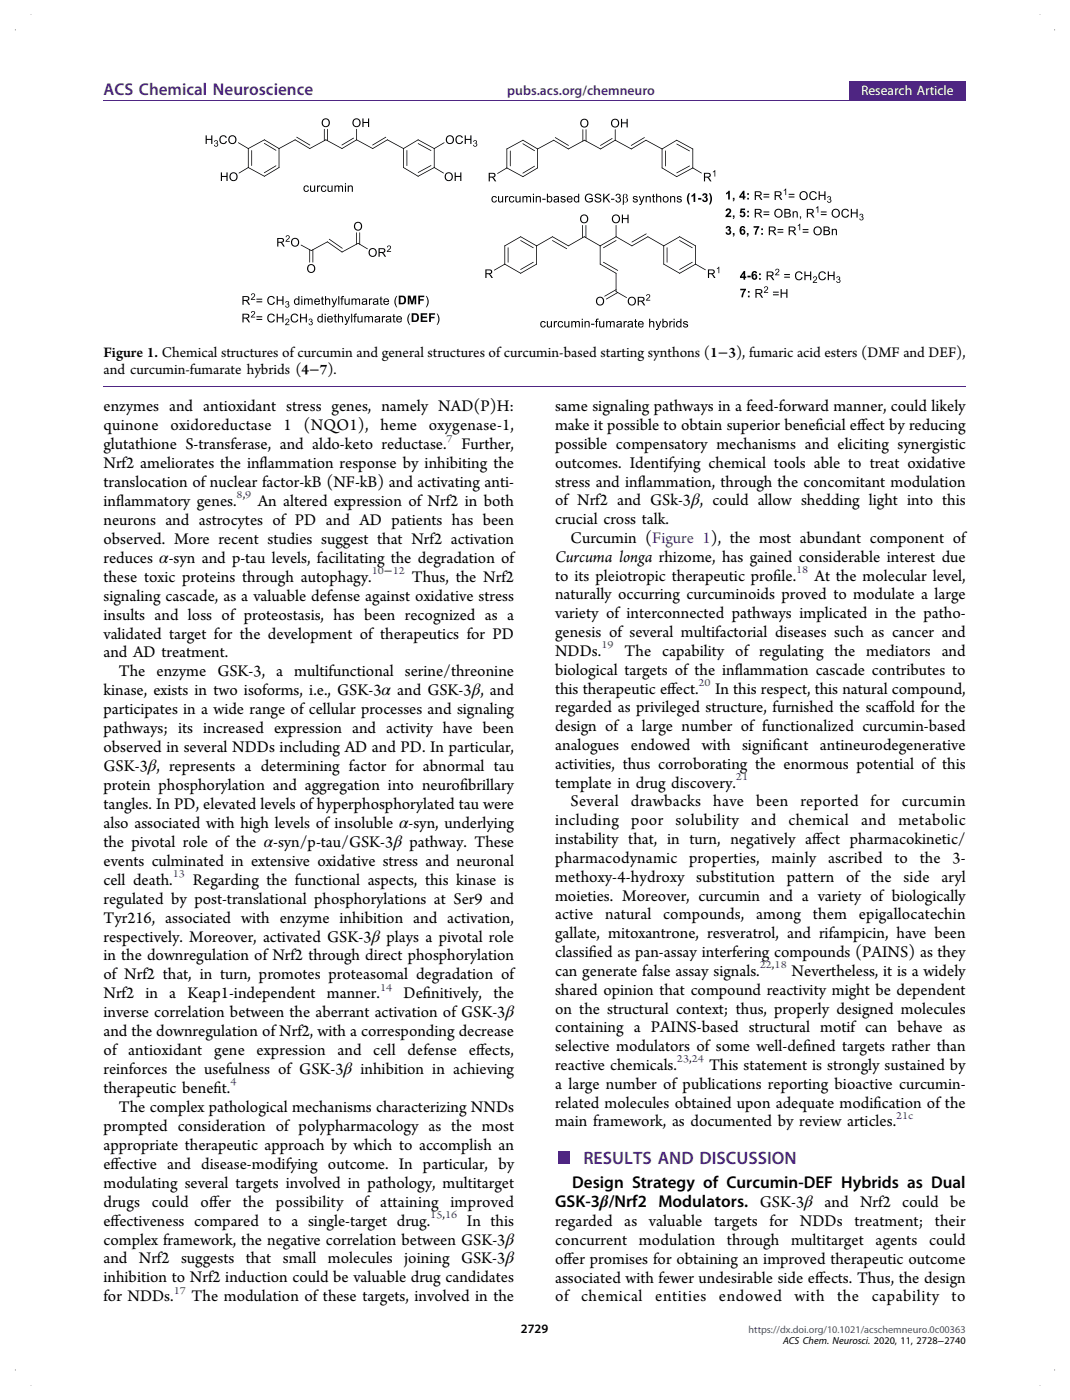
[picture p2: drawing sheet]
<svg xmlns="http://www.w3.org/2000/svg" width="221mm" height="289mm" viewBox="0 0 221 289" stroke-linecap="round" stroke-linejoin="round" font-family="sans-serif">
<defs><g id="words">
<text font-size="11.3" fill="#4e2582" x="114.5" y="241.4">■</text>
<text font-size="3.7" fill="#4e2582" x="120.3" y="240">RESULTS AND DISCUSSION</text>
<text font-size="3.5" fill="#4e2582" x="21.3" y="19.6">ACS Chemical Neuroscience</text>
<g font-size="3.5">
<text x="21.3" y="84.8">enzymes and antioxidant stress genes, namely NAD(P)H:</text>
<text x="21.3" y="88.7">quinone oxidoreductase 1 (NQO1), heme oxygenase-1,</text>
<text x="114.5" y="84.8">same signaling pathways in a feed-forward manner, could likely</text>
<text x="114.5" y="88.7">make it possible to obtain superior benefcial efect by reducing</text>
<text x="168.2" y="88.7">i</text>
<text x="176.7" y="88.7">f</text>
<text x="21.3" y="92.6">glutathione S-transferase, and aldo-keto reductase.</text>
<text x="95.1" y="92.6">Further,</text>
<text x="114.5" y="92.6">possible compensatory mechanisms and eliciting synergistic</text>
<text x="21.3" y="96.5">Nrf2 ameliorates the infammation response by inhibiting the</text>
<text x="21.3" y="100.4">translocation of nuclear factor-kB (NF-kB) and activating anti-</text>
<text x="53.5" y="96.5">l</text>
<text x="114.5" y="96.5">outcomes. Identifying chemical tools able to treat oxidative</text>
<text x="114.5" y="100.3">stress and infammation, through the concomitant modulation</text>
<text x="131.5" y="100.3">l</text>
<text x="21.3" y="104.3">infammatory genes.</text>
<text x="23.9" y="104.3">l</text>
<text x="53.2" y="104.3">An altered expression of Nrf2 in both</text>
<text x="114.5" y="104.2">of Nrf2 and GSk-3β, could allow shedding light into this</text>
<text x="21.3" y="108.2">neurons and astrocytes of PD and AD patients has been</text>
<text x="21.3" y="112.2">observed. More recent studies suggest that Nrf2 activation</text>
<text x="114.5" y="108.1">crucial cross talk.</text>
<text x="117.6" y="112">Curcumin (Figure 1), the most abundant component of</text>
<text x="21.3" y="116.1">reduces α-syn and p-tau levels, facilitating the degradation of</text>
<text x="21.3" y="120">these toxic proteins through autophagy.</text>
<text x="84.9" y="120">Thus, the Nrf2</text>
<text x="114.5" y="115.9">Curcuma longa rhizome, has gained considerable interest due</text>
<text x="114.5" y="119.7">to its pleiotropic therapeutic profle.</text>
<text x="159.4" y="119.7">i</text>
<text x="168" y="119.7">At the molecular level,</text>
<text x="21.3" y="123.9">signaling cascade, as a valuable defense against oxidative stress</text>
<text x="114.5" y="123.6">naturally occurring curcuminoids proved to modulate a large</text>
<text x="21.3" y="127.8">insults and loss of proteostasis, has been recognized as a</text>
<text x="21.3" y="131.7">validated target for the development of therapeutics for PD</text>
<text x="114.5" y="127.5">variety of interconnected pathways implicated in the patho-</text>
<text x="114.5" y="131.4">genesis of several multifactorial diseases such as cancer and</text>
<text x="21.3" y="135.6">and AD treatment.</text>
<text x="114.5" y="135.3">NDDs.</text>
<text x="128.8" y="135.3">The capability of regulating the mediators and</text>
<text x="21.3" y="143.4">kinase, exists in two isoforms, i.e., GSK-3α and GSK-3β, and</text>
<text x="24.5" y="139.5">The enzyme GSK-3, a multifunctional serine/threonine</text>
<text x="114.5" y="139.1">biological targets of the infammation cascade contributes to</text>
<text x="114.5" y="143">this therapeutic efect.</text>
<text x="137.6" y="143">f</text>
<text x="147.5" y="143">In this respect, this natural compound,</text>
<text x="151.5" y="139.1">l</text>
<text x="21.3" y="147.3">participates in a wide range of cellular processes and signaling</text>
<text x="114.5" y="146.9">regarded as privileged structure, furnished the scafold for the</text>
<text x="182.6" y="146.9">f</text>
<text x="21.3" y="151.2">pathways; its increased expression and activity have been</text>
<text x="21.3" y="155.1">observed in several NDDs including AD and PD. In particular,</text>
<text x="114.5" y="150.8">design of a large number of functionalized curcumin-based</text>
<text x="114.5" y="154.7">analogues endowed with signifcant antineurodegenerative</text>
<text x="159.3" y="154.7">i</text>
<text x="21.3" y="159">GSK-3β, represents a determining factor for abnormal tau</text>
<text x="114.5" y="158.5">activities, thus corroborating the enormous potential of this</text>
<text x="21.3" y="162.9">protein phosphorylation and aggregation into neurofbrillary</text>
<text x="21.3" y="166.8">tangles. In PD, elevated levels ofhyperphosphorylated tau were</text>
<text x="94.9" y="162.9">i</text>
<text x="114.5" y="162.4">template in drug discovery.</text>
<text x="117.6" y="166.3">Several</text>
<text x="130.1" y="166.3">drawbacks</text>
<text x="147.1" y="166.3">have</text>
<text x="155.9" y="166.3">been</text>
<text x="165" y="166.3">reported</text>
<text x="179.5" y="166.3">for</text>
<text x="186" y="166.3">curcumin</text>
<text x="21.3" y="170.7">also associated with high levels of insoluble α-syn, underlying</text>
<text x="114.5" y="170.2">including</text>
<text x="130.2" y="170.2">poor</text>
<text x="139.3" y="170.2">solubility and</text>
<text x="162.6" y="170.2">chemical</text>
<text x="177.6" y="170.2">and</text>
<text x="185.2" y="170.2">metabolic</text>
<text x="21.3" y="174.6">the pivotal role of the α-syn/p-tau/GSK-3β pathway. These</text>
<text x="21.3" y="178.5">events culminated in extensive oxidative stress and neuronal</text>
<text x="114.5" y="174.1">instability that, in turn, negatively afect pharmacokinetic/</text>
<text x="114.5" y="177.9">pharmacodynamic properties, mainly ascribed to the 3-</text>
<text x="167.5" y="174.1">f</text>
<text x="21.3" y="182.4">cell death.</text>
<text x="39.7" y="182.4">Regarding the functional aspects, this kinase is</text>
<text x="114.5" y="181.8">methoxy-4-hydroxy substitution pattern of the side aryl</text>
<text x="114.5" y="185.7">moieties. Moreover, curcumin and a variety of biologically</text>
<text x="21.3" y="186.3">regulated by post-translational phosphorylations at Ser9 and</text>
<text x="21.3" y="190.3">Tyr216, associated with enzyme inhibition and activation,</text>
<text x="114.5" y="189.6">active natural compounds, among them epigallocatechin</text>
<text x="21.3" y="194.2">respectively. Moreover, activated GSK-3β plays a pivotal role</text>
<text x="114.5" y="193.5">gallate, mitoxantrone, resveratrol, and rifampicin, have been</text>
<text x="114.5" y="197.3">classifed as pan-assay interfering compounds (PAINS) as they</text>
<text x="121.4" y="197.3">i</text>
<text x="21.3" y="198.1">in the downregulation of Nrf2 through direct phosphorylation</text>
<text x="21.3" y="202">of Nrf2 that, in turn, promotes proteasomal degradation of</text>
<text x="114.5" y="201.2">can generate false assay signals.</text>
<text x="163.2" y="201.2">Nevertheless, it is a widely</text>
<text x="21.3" y="205.9">Nrf2 in a Keap1-independent manner.</text>
<text x="21.3" y="209.8">inverse correlation between the aberrant activation of GSK-3β</text>
<text x="83.2" y="205.9">Defnitively, the</text>
<text x="87.2" y="205.9">i</text>
<text x="114.5" y="205.1">shared opinion that compound reactivity might be dependent</text>
<text x="114.5" y="209">on the structural context; thus, properly designed molecules</text>
<text x="21.3" y="213.7">and the downregulation ofNrf2, with a corresponding decrease</text>
<text x="114.5" y="212.9">containing a PAINS-based structural motif can behave as</text>
<text x="21.3" y="217.6">of antioxidant gene expression and cell defense efects,</text>
<text x="21.3" y="221.5">reinforces the usefulness of GSK-3β inhibition in achieving</text>
<text x="98.2" y="217.6">f</text>
<text x="114.5" y="216.8">selective modulators of some well-defned targets rather than</text>
<text x="114.5" y="220.6">reactive chemicals.</text>
<text x="146.2" y="220.6">This statement is strongly sustained by</text>
<text x="165.6" y="216.8">i</text>
<text x="21.3" y="225.4">therapeutic beneft.</text>
<text x="44" y="225.4">i</text>
<text x="114.5" y="224.5">a large number of publications reporting bioactive curcumin-</text>
<text x="21.3" y="233.2">prompted consideration of polypharmacology as the most</text>
<text x="24.5" y="229.3">The complex pathological mechanisms characterizing NNDs</text>
<text x="114.5" y="228.4">related molecules obtained upon adequate modifcation of the</text>
<text x="114.5" y="232.3">main framework, as documented by review articles.</text>
<text x="180.1" y="228.4">i</text>
<text x="21.3" y="237.1">appropriate therapeutic approach by which to accomplish an</text>
<text x="21.3" y="244.9">modulating several targets involved in pathology, multitarget</text>
<text x="21.3" y="241">efective and disease-modifying outcome. In particular, by</text>
<text x="22.8" y="241">f</text>
<text x="118" y="245.1">Design Strategy of Curcumin-DEF Hybrids as Dual</text>
<text x="21.3" y="248.8">drugs could ofer the possibility of attaining improved</text>
<text x="43.2" y="248.8">f</text>
<text x="114.5" y="249">GSK-3β/Nrf2 Modulators. GSK-3β and Nrf2 could be</text>
<text x="21.3" y="256.6">complex framework, the negative correlation between GSK-3β</text>
<text x="21.3" y="252.7">efectiveness compared to a single-target drug.</text>
<text x="22.8" y="252.7">f</text>
<text x="96.3" y="252.7">In this</text>
<text x="114.5" y="252.8">regarded as valuable targets for NDDs treatment; their</text>
<text x="114.5" y="256.7">concurrent modulation through multitarget agents could</text>
<text x="21.3" y="260.5">and Nrf2 suggests that small molecules joining GSK-3β</text>
<text x="114.5" y="260.6">ofer promises for obtaining an improved therapeutic outcome</text>
<text x="116.2" y="260.6">f</text>
<text x="21.3" y="264.4">inhibition to Nrf2 induction could be valuable drug candidates</text>
<text x="21.3" y="268.4">for NDDs.</text>
<text x="39.5" y="268.4">The modulation of these targets, involved in the</text>
<text x="114.5" y="264.5">associated with fewer undesirable side efects. Thus, the design</text>
<text x="114.5" y="268.4">of chemical</text>
<text x="135.1" y="268.4">entities</text>
<text x="148.3" y="268.4">endowed</text>
<text x="163.8" y="268.4">with</text>
<text x="168.1" y="264.5">f</text>
<text x="172.6" y="268.4">the</text>
<text x="179.8" y="268.4">capability</text>
<text x="196.2" y="268.4">to</text>
</g>
<g font-size="3.2">
<text x="21.3" y="77.2">and curcumin-fumarate hybrids (4−7).</text>
<text x="21.3" y="73.7">Figure 1. Chemical structures ofcurcumin and general structures ofcurcumin-based starting synthons (1−3), fumaric acid esters (DMF and DEF),</text>
</g>
<text font-size="2.8" fill="#4e2582" x="104.6" y="19.6">pubs.acs.org/chemneuro</text>
<text font-size="2.8" fill="#fff" x="177.6" y="19.6">Research Article</text>
<text font-size="2.6" x="107.4" y="274.8">2729</text>
<g font-size="2.4" fill="#1a4aa0">
<text x="92.1" y="91.1">7</text>
<text x="48.8" y="102.8">8,9</text>
<text x="76.6" y="118.4">10−12</text>
<text x="164.2" y="118.2">18</text>
<text x="124" y="133.7">19</text>
<text x="144" y="141.5">20</text>
<text x="151.8" y="160.9">21</text>
<text x="35.6" y="180.9">13</text>
<text x="156.7" y="199.7">22,18</text>
<text x="78.4" y="204.3">14</text>
<text x="139.6" y="219.1">23,24</text>
<text x="47.5" y="223.8">4</text>
<text x="184.8" y="230.7">21c</text>
<text x="88.7" y="251.2">15,16</text>
<text x="35.8" y="266.8">17</text>
</g>
<text font-size="2.1" fill="#1a4aa0" x="154.4" y="274.8">https://dx.doi.org/10.1021/acschemneuro.0c00363</text>
<text font-size="2.1" x="161.5" y="277.1">ACS Chem. Neurosci. 2020, 11, 2728−2740</text>
</g></defs>
<g fill="#000">
<path d="M51.1 30.6h.2l-.1 4zM49.2 35.6l2.1-1.1-2 1.3zM51.1 34.5l3.5 1.9zM49.1 29.4l2.2 1.3zM51.8 31l.2 .1-.1 3.1zM51.2 30.6l3.4-1.8-3.4 1.9zM54.5 35.6l2.5-1.5-2.5 1.6zM54.5 36.3l3.1-1.8-3 1.9zM54.4 29.5l2.6 1.5zM57.5 30.6l3.4-1.8-3.3 1.9zM54.5 28.8l3.1 1.9zM57.5 30.6h.1l-.1 4z"/>
<path d="M60.8 28.8l3.1 1.9zM61.1 28.3l2.9 1.6zM63.8 30.6l3.5-1.8-3.4 1.9zM66.8 26.6l.2 .1-.1 2.4zM67.1 28.8l3.5 1.9zM67.5 26.6l.1 .1-.1 2.4zM70.5 29.8l2.5-1.4-2.5 1.6zM70.5 30.6l3.1-1.8-3 1.9zM73.5 28.8l3.4 1.9zM73.5 26.6l.1 .1-.1 2.2zM76.8 29.8l2.8-1.5-2.7 1.7zM76.8 30.6l3.1-1.8-3 1.9z"/>
<path d="M79.8 28.8l3.5 1.9zM83.1 30.6h.2l-.1 4zM83.1 34.5l3.2 1.9zM83.9 31h.1l-.1 3.2zM83.2 30.6l3.1-1.8-3.1 1.9zM86.2 36.3l3.4-1.8-3.3 1.9zM86.2 35.5l2.7-1.4-2.6 1.5zM86.2 29.6l2.7 1.5zM89.5 34.5l2 1.2zM86.2 28.8l3.4 1.9zM89.5 30.6l2.1-1.2-2 1.3zM89.5 30.6h.1l-.1 4z"/>
<path d="M104.5 30.7h.1l-.1 4zM102.6 35.7l2-1.1-2 1.2zM104.4 34.6l3.5 1.9zM105.2 31.1h.1l-.1 3.2zM104.5 30.6l3.4-1.7-3.3 1.9zM107.8 35.6l2.5-1.4-2.4 1.6zM107.8 36.4l3.1-1.8-3 1.9zM107.8 29.6l2.5 1.5zM110.8 30.6l3.4-1.7-3.3 1.9zM107.8 28.9l3.1 1.9zM110.8 30.7h.1v4zM114.1 28.9l3.2 1.9z"/>
<path d="M114.4 28.3l2.9 1.7zM117.2 30.6l3.4-1.7-3.4 1.9zM120.1 26.7h.2l-.1 2.5zM120.5 28.9l3.4 1.9zM120.8 26.7h.1l-.1 2.5zM123.8 29.9l2.5-1.4-2.4 1.6zM123.8 30.6l3.1-1.7-3 1.9zM126.8 28.9l3.4 1.9zM126.8 26.7h.1v2.3zM130.1 29.9l2.8-1.6-2.7 1.8zM130.1 30.6l3.2-1.7-3.1 1.9zM133.1 28.9l3.5 1.9z"/>
<path d="M136.5 30.7h.1l-.1 4zM136.5 34.6l3.1 1.9zM137.2 31.1h.1l-.1 3.2zM136.5 30.6l3.1-1.7-3 1.9zM139.5 36.4l3.4-1.8-3.3 1.9zM139.5 35.6l2.7-1.4-2.6 1.5zM139.5 29.7l2.7 1.5zM142.8 34.6l1.9 1.1zM139.5 28.9l3.4 1.9zM142.8 30.7h.1v4zM63.8 51.4l.1 .1v2.6zM64.2 51.6l3.4-1.8-3.4 1.9z"/>
<path d="M62 50.5l2.3 1.2zM64.5 51.4l.1 .1-.1 2.6zM67.4 49.8l3.2 2.2zM67.8 49.3l2.8 1.9zM70.5 51.9l3.4-1.8-3.3 1.9zM73.5 47.9l.1 .1-.1 2.4zM73.8 50.1l2 1.3zM74.1 47.9l.2 .1-.1 2.4zM104 50.6l.2 .1-.1 3.8zM104 54.4l3.4 2zM101.9 55.6l2.3-1.2-2.2 1.4zM104.7 51l.2 .1-.1 3.1z"/>
<path d="M104.1 50.6l3.3-1.8-3.3 2zM107.3 56.3l3.4-1.9-3.3 2zM107.3 55.5l2.7-1.5-2.6 1.6zM107.3 49.6l2.7 1.5zM107.3 48.8l3.4 1.9zM110.6 50.6l.1 .1-.1 3.8zM110.6 50.6l3.4-1.8-3.3 2zM113.9 49.6l3 1.7zM113.9 48.8l3.4 1.9zM117.2 50.6l3.3-1.8-3.3 2zM120.1 46.4l.1 .1-.1 2.6zM120.4 48.8l3.4 1.9z"/>
<path d="M120.8 46.4l.1 .1-.1 2.6zM123.7 50.6l.1 .1v3.8zM123.7 54.4l3.4 2zM123.7 50.6l3.4-1.8-3.3 2zM124.4 54l3 1.8zM124.4 51l2.7-1.4-2.6 1.6zM127 56.3l.1 .1-.1 3.8zM124.7 61l2.4-1.3-2.4 1.4zM127 48.8l3.4 1.9zM127 46.4l.1 .1-.1 2.4zM130.3 50.6l3.4-1.8-3.3 2zM130.3 49.8l3-1.6-2.9 1.8z"/>
<path d="M133.5 48.8l3.4 1.9zM136.8 50.6l.1 .1v3.8zM136.8 54.4l3.4 2zM137.5 51l.1 .1v3.1zM136.8 50.6l3.4-1.8-3.3 2zM140.1 56.3l3.4-1.9-3.3 2zM140.1 55.5l2.7-1.5-2.6 1.6zM140.1 49.6l2.7 1.5zM143.4 54.4l2.1 1.3zM140.1 48.8l3.4 1.9zM143.4 50.6l.1 .1-.1 3.8zM127 60.1l2.3 1.3z"/>
<path d="M125 61.6l2.4-1.3-2.3 1.4z"/>
</g>
<path d="M21.3 79.8h177.8" fill="none" stroke="#4e2582" stroke-width=".21"/>
<g fill="#000">
<path d="M42.4 27.9h.2v.7h1v-.7h.2v1.8h-.2v-.8h-1v.8h-.2z" fill-rule="evenodd"/>
<path d="M44.3 29a.36 .36 0 0 1 .5 0 .36 .36 0 0 1-.1 .5 .42 .42 0 0 1 .1 .7 .42 .42 0 0 1-.7-.3h.2a.27 .27 0 0 0 .3 .2 .27 .27 0 0 0 .2-.3 .27 .27 0 0 0-.4-.2l.1-.1a.23 .23 0 0 0 .3-.2 .23 .23 0 0 0-.3-.3 .23 .23 0 0 0-.2 .3l-.2-.1z" fill-rule="evenodd"/>
<path d="M45.5 35.6h.3v.7h.9v-.7h.2v1.7h-.2v-.8h-.9v.8h-.3zM47.3 36.5a.9 .9 0 0 1 1.8 0 .9 .9 0 0 1-1.8 0zM47.7 35.9a.67 .67 0 0 0 0 1 .67 .67 0 0 0 1-.1 .67 .67 0 0 0-.1-.9 .67 .67 0 0 0-.9 0z" fill-rule="evenodd"/>
<path d="M45.5 28.1a.77 .77 0 0 1 1.3 .3l-.3 .1a.59 .59 0 0 0-.8-.3 .59 .59 0 0 0-.2 .8 .54 .54 0 0 0 .5 .5 .54 .54 0 0 0 .6-.4h.2a.85 .85 0 0 1-1.2 .5 .85 .85 0 0 1-.3-1.3zM47.1 28.8a.88 .88 0 0 1 1.7 0 .88 .88 0 0 1-1.7 0zM47.5 28.3a.67 .67 0 0 0-.1 1 .67 .67 0 0 0 1-.1 .67 .67 0 0 0 0-.9 .67 .67 0 0 0-.9 0z" fill-rule="evenodd"/>
<path d="M62.7 38.4l.7-.1 .3 .3-.2 .1-.1-.2a.44 .44 0 0 0-.6 .4 .44 .44 0 0 0 .6 .4l.1-.2h.2a.62 .62 0 0 1-.9 .4 .62 .62 0 0 1-.2-1zM63.9 38.3h.3v.7a.33 .33 0 0 0 .3 .4 .33 .33 0 0 0 .3-.4v-.7h.2v1.3h-.2v-.2a.46 .46 0 0 1-.6 .2 .46 .46 0 0 1-.3-.5zM65.4 38.3h.2v.2l.4-.3 .1 .1-.1 .2a.29 .29 0 0 0-.3 0 .29 .29 0 0 0-.1 .4v.7h-.2zM66.3 38.4l.7-.1 .3 .3-.2 .1-.1-.2a.44 .44 0 0 0-.6 .4 .44 .44 0 0 0 .6 .4l.1-.2h.2a.62 .62 0 0 1-.9 .4 .62 .62 0 0 1-.2-1zM67.5 38.3h.2v.7a.33 .33 0 0 0 .4 .4 .33 .33 0 0 0 .3-.4v-.7h.2v1.3h-.2v-.2a.46 .46 0 0 1-.6 .2 .46 .46 0 0 1-.3-.5zM69 38.3h.2v.1a.44 .44 0 0 1 .7 .1l.3-.2h.4l.1 1.3h-.2v-.9a.27 .27 0 0 0-.2-.3 .27 .27 0 0 0-.3 .2v1h-.3v-.9a.3 .3 0 0 0-.3-.3 .3 .3 0 0 0-.2 .5v.7h-.2zM71.1 37.8h.3v.2h-.3zM71.1 38.3h.3v1.3h-.3zM71.7 38.3h.2v.1a.47 .47 0 0 1 .6-.2 .47 .47 0 0 1 .3 .6v.8h-.3v-.8a.3 .3 0 0 0-.2-.4 .3 .3 0 0 0-.3 .2l-.1 1h-.2z" fill-rule="evenodd"/>
<path d="M66.3 25.3a.9 .9 0 0 1 1.8 0 .9 .9 0 0 1-1.8 0zM66.7 24.8a.67 .67 0 0 0 0 1 .67 .67 0 0 0 1-.1 .67 .67 0 0 0-.1-.9 .67 .67 0 0 0-.9 0z" fill-rule="evenodd"/>
<path d="M72.7 25.3a.88 .88 0 0 1 1.7 0 .88 .88 0 0 1-1.7 0zM73.1 24.8a.67 .67 0 0 0-.1 1 .67 .67 0 0 0 1-.1 .67 .67 0 0 0 0-.9 .67 .67 0 0 0-.9 0zM74.7 24.4h.3v.8h.9v-.8h.2v1.8h-.2v-.8h-.9v.8h-.3z" fill-rule="evenodd"/>
<path d="M91.7 36.5a.9 .9 0 0 1 1.8 0 .9 .9 0 0 1-1.8 0zM92.1 35.9a.67 .67 0 0 0-.1 1 .67 .67 0 0 0 1.1-.1 .67 .67 0 0 0-.1-.9 .67 .67 0 0 0-.9 0zM93.7 35.6h.3v.7h.9v-.7h.2v1.7h-.2v-.8h-.9v.8h-.3z" fill-rule="evenodd"/>
<path d="M91.9 28.8a.9 .9 0 0 1 1.8 0 .9 .9 0 0 1-1.8 0zM92.3 28.3a.67 .67 0 0 0 0 1 .67 .67 0 0 0 1-.1 .67 .67 0 0 0-.1-.9 .67 .67 0 0 0-.9 0zM94.2 28.1a.77 .77 0 0 1 1.2 .3l-.2 .1a.59 .59 0 0 0-.8-.3 .59 .59 0 0 0-.2 .8 .54 .54 0 0 0 .5 .5 .54 .54 0 0 0 .5-.4h.3a.85 .85 0 0 1-1.2 .5 .85 .85 0 0 1-.3-1.3zM95.8 27.9h.3v.7h.9v-.7h.2v1.8h-.2v-.8h-.9v.8h-.3z" fill-rule="evenodd"/>
<path d="M97.7 29a.36 .36 0 0 1 .5 0 .36 .36 0 0 1 0 .5 .42 .42 0 0 1 0 .7 .42 .42 0 0 1-.6-.3h.1a.27 .27 0 0 0 .3 .2 .27 .27 0 0 0 .2-.3 .27 .27 0 0 0-.3-.2v-.1a.23 .23 0 0 0 .3-.2 .23 .23 0 0 0-.2-.3 .23 .23 0 0 0-.3 .3l-.1-.1z" fill-rule="evenodd"/>
<path d="M100.8 35.6h.8a.49 .49 0 0 1 .6 .4 .49 .49 0 0 1-.5 .6l.6 .8h-.3l-.4-.7-.3-.1h-.3v.8h-.2zM101 35.8v.6h.5a.31 .31 0 0 0 .4-.2 .31 .31 0 0 0-.3-.4z" fill-rule="evenodd"/>
<path d="M119.6 25.4a.9 .9 0 0 1 1.8 0 .9 .9 0 0 1-1.8 0zM120.1 24.9a.67 .67 0 0 0-.1 1 .67 .67 0 0 0 1-.1 .67 .67 0 0 0 0-.9 .67 .67 0 0 0-.9 0z" fill-rule="evenodd"/>
<path d="M126 25.4a.9 .9 0 0 1 1.8 0 .9 .9 0 0 1-1.8 0zM126.4 24.9a.67 .67 0 0 0-.1 1 .67 .67 0 0 0 1.1-.1 .67 .67 0 0 0-.1-.9 .67 .67 0 0 0-.9 0zM128 24.5h.3v.7h.9v-.7h.2v1.8h-.2v-.9h-.9v.9h-.3z" fill-rule="evenodd"/>
<path d="M145.2 35.6h.7a.49 .49 0 0 1 .7 .4 .49 .49 0 0 1-.5 .6l.6 .8h-.3l-.4-.7-.3-.1h-.3v.8h-.2zM145.4 35.8v.6h.5a.31 .31 0 0 0 .4-.2 .31 .31 0 0 0-.4-.4z" fill-rule="evenodd"/>
<path d="M147 35.4l.5-.3v1.3h-.2v-1l-.3 .2z" fill-rule="evenodd"/>
<path d="M57.2 49.1h.8a.49 .49 0 0 1 .6 .4 .49 .49 0 0 1-.5 .5l.6 .8h-.3l-.4-.6-.3-.1h-.3v.7h-.2zM57.4 49.3v.6h.5a.31 .31 0 0 0 .4-.3 .31 .31 0 0 0-.3-.3z" fill-rule="evenodd"/>
<path d="M59 48.6a.46 .46 0 0 1 .7 .2 .46 .46 0 0 1-.3 .6l-.3 .3h.6v.1h-.8l.1-.2a.69 .69 0 0 0 .5-.9h-.3l-.1 .2h-.2z" fill-rule="evenodd"/>
<path d="M60 50a.9 .9 0 0 1 1.8 0 .9 .9 0 0 1-1.8 0zM60.4 49.4a.67 .67 0 0 0 0 1 .67 .67 0 0 0 1-.1 .67 .67 0 0 0-.1-.8 .67 .67 0 0 0-.9-.1z" fill-rule="evenodd"/>
<path d="M63.3 55.4a.9 .9 0 0 1 1.8 0 .9 .9 0 0 1-1.8 0zM63.7 54.8a.67 .67 0 0 0 0 1.1 .67 .67 0 0 0 1-.1 .67 .67 0 0 0-.1-.9 .67 .67 0 0 0-.9-.1z" fill-rule="evenodd"/>
<path d="M73 46.7a.88 .88 0 0 1 1.7 0 .88 .88 0 0 1-1.7 0zM73.4 46.1a.67 .67 0 0 0-.1 1 .67 .67 0 0 0 1.1-.1 .67 .67 0 0 0-.1-.8 .67 .67 0 0 0-.9-.1z" fill-rule="evenodd"/>
<path d="M76 52.1a.9 .9 0 0 1 1.8 0 .9 .9 0 0 1-1.8 0zM76.4 51.5a.67 .67 0 0 0 0 1 .67 .67 0 0 0 1 0 .67 .67 0 0 0-.1-.9 .67 .67 0 0 0-.9-.1zM78.1 51.2h.7a.49 .49 0 0 1 .7 .4 .49 .49 0 0 1-.5 .5l.6 .8h-.3l-.4-.6-.3-.1h-.3v.7h-.2zM78.3 51.4v.6h.5a.31 .31 0 0 0 .4-.3 .31 .31 0 0 0-.3-.3z" fill-rule="evenodd"/>
<path d="M79.9 50.7a.46 .46 0 0 1 .7 .2 .46 .46 0 0 1-.4 .6l-.2 .3h.6v.2h-.8l.1-.3a.69 .69 0 0 0 .5-.9h-.3l-.1 .2h-.2z" fill-rule="evenodd"/>
<path d="M100.1 55.6h.8a.49 .49 0 0 1 .6 .4 .49 .49 0 0 1-.5 .5l.6 .8h-.2l-.5-.7-.3-.1h-.3v.8h-.2zM100.3 55.8v.5h.5a.31 .31 0 0 0 .5-.2 .31 .31 0 0 0-.4-.3z" fill-rule="evenodd"/>
<path d="M101.5 40.6l.6-.2 .4 .4-.3 .1-.1-.2a.44 .44 0 0 0-.5 .4 .44 .44 0 0 0 .5 .4l.2-.2h.2a.62 .62 0 0 1-.9 .4 .62 .62 0 0 1-.2-1zM102.7 40.4h.2v.8a.33 .33 0 0 0 .3 .4 .33 .33 0 0 0 .3-.5v-.7h.3v1.3h-.2v-.1a.46 .46 0 0 1-.6 .2 .46 .46 0 0 1-.3-.6zM104.1 40.4h.2v.2l.4-.2 .1 .1v.2a.29 .29 0 0 0-.4 0 .29 .29 0 0 0 0 .4v.6h-.3zM105.1 40.6l.6-.2 .3 .4-.2 .1-.1-.2a.44 .44 0 0 0-.5 .4 .44 .44 0 0 0 .5 .4l.2-.2h.2a.62 .62 0 0 1-.9 .4 .62 .62 0 0 1-.2-1zM106.3 40.4h.2v.8a.33 .33 0 0 0 .3 .4 .33 .33 0 0 0 .3-.5v-.7h.3v1.3h-.2v-.1a.46 .46 0 0 1-.6 .2 .46 .46 0 0 1-.3-.6zM107.7 40.4h.2v.2a.44 .44 0 0 1 .8 0l.2-.2 .5 .1 .1 1.2h-.2v-.8a.27 .27 0 0 0-.2-.3 .27 .27 0 0 0-.3 .2l-.1 .9h-.2v-.8a.3 .3 0 0 0-.4-.3 .3 .3 0 0 0-.1 .5v.6h-.3zM109.9 39.9h.2v.3h-.2zM109.9 40.4h.2v1.3h-.2zM110.5 40.4h.2v.2a.47 .47 0 0 1 .5-.2 .47 .47 0 0 1 .3 .5v.8h-.2v-.7a.3 .3 0 0 0-.2-.4 .3 .3 0 0 0-.4 .2v.9h-.2zM111.8 41h.7v.2h-.7zM112.8 39.9h.2v.7a.6 .6 0 0 1 .9 .5 .6 .6 0 0 1-.9 .5v.1h-.2zM113.1 40.7a.45 .45 0 0 0-.1 .6 .45 .45 0 0 0 .6 .2l.1-.4-.1-.4-.3-.1zM114.3 40.6a.59 .59 0 0 1 .7-.1 .59 .59 0 0 1 .3 .7v.5h-.2v-.1a.46 .46 0 0 1-.7 .2 .46 .46 0 0 1-.1-.7l.7-.2a.33 .33 0 0 0-.2-.3 .33 .33 0 0 0-.4 .2h-.2zM114.4 41.2a.31 .31 0 0 0 .3 .5 .31 .31 0 0 0 .3-.4v-.2zM115.7 40.6l.2-.2a.51 .51 0 0 1 .7 .4h-.2a.26 .26 0 0 0-.3-.2 .26 .26 0 0 0-.2 .3 .49 .49 0 0 1 .6 .2 .49 .49 0 0 1 0 .6h-.6l-.3-.3 .2-.1a.29 .29 0 0 0 .3 .3 .29 .29 0 0 0 .3-.3 .55 .55 0 0 1-.8-.7zM117 40.6a.61 .61 0 0 1 .8-.1 .61 .61 0 0 1 .3 .6h-1a.38 .38 0 0 0 .3 .5 .38 .38 0 0 0 .4-.3l.3 .1a.66 .66 0 0 1-1 .2 .66 .66 0 0 1-.1-1zM117.2 40.7l-.1 .3h.7l-.2-.4zM118.5 40.6l.4-.2 .3 .2v-.7h.2v1.8h-.2v-.1a.62 .62 0 0 1-.8-.1 .62 .62 0 0 1 .1-.9zM118.6 40.7a.45 .45 0 0 0-.1 .6 .45 .45 0 0 0 .6 .2v-.8l-.2-.1z" fill-rule="evenodd"/>
<path d="M119.6 45.2a.9 .9 0 0 1 1.8 0 .9 .9 0 0 1-1.8 0zM120 44.6a.67 .67 0 0 0 0 1 .67 .67 0 0 0 1-.1 .67 .67 0 0 0-.1-.9 .67 .67 0 0 0-.9 0z" fill-rule="evenodd"/>
<path d="M120.9 40.1a.83 .83 0 0 1 1.3 .4h-.2a.66 .66 0 0 0-1-.2 .66 .66 0 0 0-.1 .9 .74 .74 0 0 0 1.1 .2v-.4h-.5v-.2h.8v.7a.97 .97 0 0 1-1.5 0 .97 .97 0 0 1 .1-1.4zM122.8 40.1a.72 .72 0 0 1 1.2 .4h-.3a.4 .4 0 0 0-.4-.4 .4 .4 0 0 0-.3 .5 .92 .92 0 0 1 1 .8 .76 .76 0 0 1-.8 .4 .76 .76 0 0 1-.6-.6l.2-.1a.46 .46 0 0 0 .5 .5 .46 .46 0 0 0 .4-.5l-.1-.1a.77 .77 0 0 1-.9-.7zM124.4 39.9h.2v.9l.9-.9h.3l-.7 .8 .8 1h-.3l-.7-.9-.3 .3v.6h-.2zM126 41h.7v.2h-.7zM127.1 40.1a.48 .48 0 0 1 .7-.1 .48 .48 0 0 1-.1 .8 .56 .56 0 0 1 0 .9 .56 .56 0 0 1-.8-.4l.2-.1a.36 .36 0 0 0 .4 .4 .36 .36 0 0 0 .3-.5 .36 .36 0 0 0-.5-.2l.1-.2a.31 .31 0 0 0 .4-.2 .31 .31 0 0 0-.4-.4 .31 .31 0 0 0-.3 .3h-.2z" fill-rule="evenodd"/>
<path d="M126.2 45.2a.88 .88 0 0 1 1.7 0 .88 .88 0 0 1-1.7 0zM126.6 44.6a.67 .67 0 0 0-.1 1 .67 .67 0 0 0 1-.1 .67 .67 0 0 0 0-.9 .67 .67 0 0 0-.9 0zM128.2 44.3h.3v.7h.9v-.7h.2v1.7h-.2v-.8h-.9v.8h-.3z" fill-rule="evenodd"/>
<path d="M128.5 40.1a.44 .44 0 0 1 .7-.1 .44 .44 0 0 1 0 .7 .53 .53 0 0 1 .2 .8 .53 .53 0 0 1-.8 .1v.7h-.2zM128.7 40.2l-.1 1.3a.41 .41 0 0 0 .7-.2 .41 .41 0 0 0-.4-.5v-.1a.29 .29 0 0 0 .3-.4 .29 .29 0 0 0-.5-.1z" fill-rule="evenodd"/>
<path d="M130.6 40.6l.2-.2a.51 .51 0 0 1 .7 .4h-.2a.26 .26 0 0 0-.3-.2 .26 .26 0 0 0-.2 .3 .49 .49 0 0 1 .6 .2 .49 .49 0 0 1 0 .6h-.6l-.3-.3 .2-.1a.29 .29 0 0 0 .3 .3 .29 .29 0 0 0 .2-.3 .55 .55 0 0 1-.7-.7zM131.7 40.4h.3l.3 1.1 .4-1.1h.2l-.5 1.4a.45 .45 0 0 1-.6 .4v-.2h.3l.1-.3zM133.1 40.4h.2v.2a.47 .47 0 0 1 .6-.2 .47 .47 0 0 1 .3 .5v.8h-.2v-.7a.3 .3 0 0 0-.3-.4 .3 .3 0 0 0-.3 .2v.9h-.3zM134.6 40.1l.2-.1v.4h.3v.2h-.3v.8l.3 .3a.32 .32 0 0 1-.4 0 .32 .32 0 0 1-.1-.3v-.8h-.1zM135.3 39.9h.2v.7a.47 .47 0 0 1 .6-.2 .47 .47 0 0 1 .3 .5v.8h-.3v-.8a.32 .32 0 0 0-.3-.3 .32 .32 0 0 0-.3 .4v.7h-.2zM136.7 41.1a.66 .66 0 0 1 1.3 0 .66 .66 0 0 1-1.3 0zM137 40.7a.45 .45 0 0 0-.1 .7 .45 .45 0 0 0 .7-.1l-.1-.6-.2-.1zM138.2 40.4h.2v.2a.47 .47 0 0 1 .5-.2 .47 .47 0 0 1 .3 .5v.8h-.2v-.7a.3 .3 0 0 0-.2-.4 .3 .3 0 0 0-.4 .2v.9h-.2zM139.6 40.6l.3-.2a.51 .51 0 0 1 .7 .4h-.3a.26 .26 0 0 0-.2-.2 .26 .26 0 0 0-.3 .3h.1a.49 .49 0 0 1 .6 .2 .49 .49 0 0 1 0 .6h-.6l-.4-.3 .2-.1a.29 .29 0 0 0 .4 .3 .29 .29 0 0 0 .2-.3 .55 .55 0 0 1-.7-.7z" fill-rule="evenodd"/>
<path d="M142 39.8h.3l-.3 1.2 .3 1.2h-.3a1.98 1.98 0 0 1 0-2.4zM142.6 40.3l.5-.5h.3v1.8h-.4v-1.2l-.4 .2zM144 40.8h.6v.4h-.6zM145 40a.49 .49 0 0 1 .7 0 .49 .49 0 0 1-.1 .7 .57 .57 0 0 1 0 1 .57 .57 0 0 1-.8-.5l.3-.1a.27 .27 0 0 0 .4 .2 .27 .27 0 0 0 .1-.4 .27 .27 0 0 0-.4-.1l.1-.2a.22 .22 0 0 0 .3-.2 .22 .22 0 0 0-.2-.3 .22 .22 0 0 0-.3 .3l-.3-.1zM146.2 39.8h.2a1.98 1.98 0 0 1 0 2.4h-.2l.3-1.2z" fill-rule="evenodd"/>
<path d="M146 55.6h.8a.49 .49 0 0 1 .6 .4 .49 .49 0 0 1-.5 .5l.6 .8h-.3l-.4-.7-.3-.1h-.3v.8h-.2zM146.2 55.8v.5h.5a.31 .31 0 0 0 .5-.2 .31 .31 0 0 0-.4-.3z" fill-rule="evenodd"/>
<path d="M147.8 55.3l.5-.3v1.3h-.1v-1l-.4 .2z" fill-rule="evenodd"/>
<path d="M149.8 46.7a.48 .48 0 0 1 .7 0 .48 .48 0 0 1 0 .7 .57 .57 0 0 1-.1 1 .57 .57 0 0 1-.8-.5h.3a.27 .27 0 0 0 .4 .2 .27 .27 0 0 0 .1-.4 .27 .27 0 0 0-.4-.1l.1-.3a.22 .22 0 0 0 .3-.1 .22 .22 0 0 0-.2-.3 .22 .22 0 0 0-.3 .2h-.3zM151.1 48.1h.4l-.1 .4-.2 .3-.1-.1 .2-.3h-.2z" fill-rule="evenodd"/>
<path d="M149.7 39.8l.5-.5h.3v1.8h-.4v-1.3l-.4 .3zM151.1 40.8h.4l-.1 .5-.2 .2-.1-.1 .2-.3h-.2z" fill-rule="evenodd"/>
<path d="M149.8 43.1a.62 .62 0 0 1 .9 .2 .62 .62 0 0 1-.3 .9l-.3 .3h.7v.3h-1.2l.1-.4 .6-.6a.27 .27 0 0 0 .2-.3 .27 .27 0 0 0-.3-.2 .27 .27 0 0 0-.2 .2h-.4zM151.1 44.4h.4l-.1 .5-.2 .3-.1-.2 .2-.2h-.2z" fill-rule="evenodd"/>
<path d="M152.7 43h.9v.3h-.6l-.1 .3a.61 .61 0 0 1 .8 .5 .61 .61 0 0 1-.5 .7 .61 .61 0 0 1-.7-.5h.4v.2a.32 .32 0 0 0 .5-.4 .31 .31 0 0 0-.6-.1l-.3-.1zM154.1 43.5h.3v.3h-.3zM154.1 44.4h.3v.4h-.3z" fill-rule="evenodd"/>
<path d="M152.6 59.5h1.2l-.4 1.1-.2 .7h-.3v-.2l.5-1.2h-.8zM154.2 60h.4v.4h-.4zM154.2 61h.4v.3h-.4z" fill-rule="evenodd"/>
<path d="M153.2 39.3h.3v1.2h.2v.3h-.2v.3h-.3v-.3h-.8v-.3zM153.2 39.9l-.4 .6h.4zM154.1 39.8h.3v.4h-.3zM154.1 40.8h.3v.3h-.3z" fill-rule="evenodd"/>
<path d="M153.4 55.9h.3v1.1h.2v.3h-.2v.4h-.4v-.4h-.7v-.3zM153.3 56.4l-.4 .6h.4zM154.1 56.9h.7v.3h-.7zM155.1 56.1l.3-.2h.4l.3 .4-.3 .1-.3-.2-.2 .5a.57 .57 0 0 1 .8 .2 .57 .57 0 0 1-.3 .8 .57 .57 0 0 1-.8-.4v-.8zM155.4 56.8a.31 .31 0 0 0-.1 .5 .31 .31 0 0 0 .4 0 .31 .31 0 0 0 .1-.4 .31 .31 0 0 0-.4-.1zM156.5 56.4h.4v.3h-.4zM156.5 57.3h.4v.4h-.4z" fill-rule="evenodd"/>
<path d="M152.7 46.8l.3-.2h.3l.4 .5h-.4l-.3-.2-.1 .5a.57 .57 0 0 1 .7 .3 .57 .57 0 0 1-.3 .7 .57 .57 0 0 1-.7-.3l-.1-.9zM153 47.6a.31 .31 0 0 0-.1 .4 .31 .31 0 0 0 .4 .1v-.5zM154 48.1h.4l-.1 .4-.3 .3v-.1l.2-.3h-.2z" fill-rule="evenodd"/>
<path d="M155.4 46.6h1.2l-.5 1.1-.1 .7h-.4l.1-.2 .5-1.2h-.8zM157 47.1h.3v.4h-.3zM157 48.1h.3v.3h-.3z" fill-rule="evenodd"/>
<path d="M155.6 39.4h.8a.5 .5 0 0 1 .7 .5 .5 .5 0 0 1-.5 .5l.6 .8h-.3l-.5-.7-.3-.1h-.2v.8h-.3zM155.9 39.6v.6h.5a.31 .31 0 0 0 .4-.2 .31 .31 0 0 0-.4-.4zM157.4 40h1.2v.2h-1.2zM157.4 40.5h1.2v.2h-1.2z" fill-rule="evenodd"/>
<path d="M155.6 43.1h.8a.5 .5 0 0 1 .7 .4 .5 .5 0 0 1-.5 .6l.6 .8h-.3l-.5-.7-.3-.1h-.2v.8h-.3zM155.9 43.3v.6h.5a.31 .31 0 0 0 .4-.3 .31 .31 0 0 0-.4-.3zM157.4 43.6h1.2v.2h-1.2zM157.4 44.2h1.2v.2h-1.2z" fill-rule="evenodd"/>
<path d="M158.1 56h.8a.5 .5 0 0 1 .6 .4 .5 .5 0 0 1-.5 .6l.7 .8h-.3l-.5-.7-.3-.1h-.3v.8h-.2zM158.3 56.2v.6h.5a.31 .31 0 0 0 .5-.3 .31 .31 0 0 0-.4-.3z" fill-rule="evenodd"/>
<path d="M158.5 46.7h.8a.5 .5 0 0 1 .7 .4 .5 .5 0 0 1-.5 .6l.6 .8h-.3l-.5-.7-.3-.1h-.2v.8h-.3zM158.8 46.9v.6h.5a.31 .31 0 0 0 .4-.3 .31 .31 0 0 0-.4-.3zM160.3 47.2h1.2v.2h-1.2zM160.3 47.8h1.2v.2h-1.2z" fill-rule="evenodd"/>
<path d="M159.7 44a.9 .9 0 0 1 1.8 0 .9 .9 0 0 1-1.8 0zM160.1 43.4a.69 .69 0 0 0-.1 1.1 .69 .69 0 0 0 1.1-.1 .68 .68 0 0 0-.1-.9 .68 .68 0 0 0-.9-.1zM161.7 43.1h.7a.46 .46 0 0 1 .6 .2 .46 .46 0 0 1-.2 .6 .51 .51 0 0 1 .3 .7 .51 .51 0 0 1-.7 .3h-.7zM162 43.3v.5h.4a.3 .3 0 0 0 .4-.3 .3 .3 0 0 0-.5-.2zM162 44v.7l.7-.1a.33 .33 0 0 0 .1-.4 .33 .33 0 0 0-.4-.2zM163.4 43.6h.2v.2a.47 .47 0 0 1 .6-.2 .47 .47 0 0 1 .3 .5v.8h-.2v-.8a.3 .3 0 0 0-.2-.4 .3 .3 0 0 0-.4 .2v1h-.3zM164.9 44.6h.3v.4l-.2 .2 .1-.3h-.2z" fill-rule="evenodd"/>
<path d="M159.7 39.4h.8a.5 .5 0 0 1 .7 .5 .5 .5 0 0 1-.5 .5l.6 .8h-.3l-.5-.7-.3-.1h-.2v.8h-.3zM160 39.6v.6h.5a.31 .31 0 0 0 .4-.2 .31 .31 0 0 0-.4-.4z" fill-rule="evenodd"/>
<path d="M160 55.5a.46 .46 0 0 1 .7 .2 .46 .46 0 0 1-.4 .6l-.3 .3h.7v.2h-.9l.1-.3a.7 .7 0 0 0 .6-.9h-.3l-.2 .2h-.2z" fill-rule="evenodd"/>
<path d="M161.6 39.2l.5-.3v1.3h-.2v-1l-.3 .2z" fill-rule="evenodd"/>
<path d="M162.6 46.7h.8a.5 .5 0 0 1 .7 .4 .5 .5 0 0 1-.5 .6l.6 .8h-.3l-.5-.7-.3-.1h-.2v.8h-.3zM162.9 46.9v.6h.5a.31 .31 0 0 0 .4-.3 .31 .31 0 0 0-.4-.3z" fill-rule="evenodd"/>
<path d="M161.7 56.5h1.2v.2h-1.2zM161.7 57.1h1.2v.2h-1.2z" fill-rule="evenodd"/>
<path d="M162.6 40h1.2v.2h-1.2zM162.6 40.5h1.2v.2h-1.2z" fill-rule="evenodd"/>
<path d="M164.8 40.4a.9 .9 0 0 1 1.8 0 .9 .9 0 0 1-1.8 0zM165.3 39.8a.68 .68 0 0 0-.1 1 .68 .68 0 0 0 1-.1 .68 .68 0 0 0 0-.9 .68 .68 0 0 0-.9 0zM167.2 39.6a.78 .78 0 0 1 1.2 .3l-.2 .1a.6 .6 0 0 0-.8-.3 .6 .6 0 0 0-.3 .8 .55 .55 0 0 0 .5 .6 .55 .55 0 0 0 .6-.5l.3 .1a.86 .86 0 0 1-1.3 .4 .86 .86 0 0 1-.2-1.3zM168.8 39.4h.2v.8h1v-.8h.2v1.8h-.2v-.8h-1v.8h-.2z" fill-rule="evenodd"/>
<path d="M164.5 46.5l.5-.4v1.4h-.2v-1.1l-.3 .2z" fill-rule="evenodd"/>
<path d="M164.2 56.1a.78 .78 0 0 1 1.3 .4h-.3a.6 .6 0 0 0-.8-.3 .6 .6 0 0 0-.2 .9 .55 .55 0 0 0 .5 .5 .55 .55 0 0 0 .6-.5l.2 .1a.86 .86 0 0 1-1.2 .5 .86 .86 0 0 1-.3-1.3zM165.9 56h.2v.7h.9v-.7h.3v1.8h-.3v-.9h-.9v.9h-.2z" fill-rule="evenodd"/>
<path d="M166.4 43.1h.8a.5 .5 0 0 1 .6 .4 .5 .5 0 0 1-.5 .6l.7 .8h-.3l-.5-.7-.3-.1h-.3v.8h-.2zM166.6 43.3v.6h.5a.31 .31 0 0 0 .5-.3 .31 .31 0 0 0-.4-.3z" fill-rule="evenodd"/>
<path d="M165.5 47.2h1.2v.2h-1.2zM165.5 47.8h1.2v.2h-1.2z" fill-rule="evenodd"/>
<path d="M167.7 47.6a.9 .9 0 0 1 1.8 0 .9 .9 0 0 1-1.8 0zM168.2 47.1a.68 .68 0 0 0-.1 1 .68 .68 0 0 0 1-.1 .68 .68 0 0 0 0-.9 .68 .68 0 0 0-.9 0zM169.8 46.7h.7a.45 .45 0 0 1 .5 .3 .45 .45 0 0 1-.2 .5 .51 .51 0 0 1 .3 .7 .51 .51 0 0 1-.6 .3h-.7zM170.1 46.9v.6h.3a.3 .3 0 0 0 .5-.3 .3 .3 0 0 0-.5-.3zM170.1 47.7v.6l.7-.1a.33 .33 0 0 0 .1-.4 .33 .33 0 0 0-.4-.1zM171.5 47.2h.2v.2a.46 .46 0 0 1 .6-.2 .46 .46 0 0 1 .3 .5v.8h-.2v-.8a.3 .3 0 0 0-.3-.3 .3 .3 0 0 0-.3 .2l-.1 .9h-.2z" fill-rule="evenodd"/>
<path d="M167.8 57.1a.46 .46 0 0 1 .7 .2 .46 .46 0 0 1-.4 .6l-.3 .3h.7v.1h-.9l.1-.3a.7 .7 0 0 0 .5-.8l-.2-.1-.2 .3h-.2z" fill-rule="evenodd"/>
<path d="M168.2 42.8l.5-.3v1.4h-.1v-1.1l-.4 .2z" fill-rule="evenodd"/>
<path d="M169 56.1a.79 .79 0 0 1 1.3 .4h-.2a.6 .6 0 0 0-.9-.3 .6 .6 0 0 0-.2 .9 .55 .55 0 0 0 .5 .5 .55 .55 0 0 0 .6-.5l.2 .1a.86 .86 0 0 1-1.2 .5 .86 .86 0 0 1-.2-1.3zM170.7 56h.2v.7h1v-.7h.2v1.8h-.2v-.9h-1v.9h-.2z" fill-rule="evenodd"/>
<path d="M169.3 43.6h1.1v.2h-1.1zM169.3 44.2h1.1v.2h-1.1z" fill-rule="evenodd"/>
<path d="M170.7 40.5a.36 .36 0 0 1 .6 0 .36 .36 0 0 1-.1 .6 .42 .42 0 0 1 0 .7 .42 .42 0 0 1-.6-.4h.1a.27 .27 0 0 0 .3 .3 .27 .27 0 0 0 .3-.4 .27 .27 0 0 0-.4-.1v-.2a.23 .23 0 0 0 .3-.2 .23 .23 0 0 0-.2-.2 .23 .23 0 0 0-.3 .2h-.1z" fill-rule="evenodd"/>
<path d="M171.5 44a.9 .9 0 0 1 1.8 0 .9 .9 0 0 1-1.8 0zM171.9 43.4a.68 .68 0 0 0-.1 1.1 .68 .68 0 0 0 1.1-.1 .68 .68 0 0 0-.1-.9 .68 .68 0 0 0-.9-.1zM173.8 43.2a.78 .78 0 0 1 1.3 .4h-.3a.6 .6 0 0 0-.8-.3 .6 .6 0 0 0-.2 .9 .55 .55 0 0 0 .5 .5 .55 .55 0 0 0 .5-.5l.3 .1a.86 .86 0 0 1-1.3 .5 .86 .86 0 0 1-.2-1.3zM175.4 43.1h.3v.7h.9v-.7h.3v1.8h-.3v-.9h-.9v.9h-.3z" fill-rule="evenodd"/>
<path d="M172.6 57.1a.36 .36 0 0 1 .5 0 .36 .36 0 0 1 0 .5 .42 .42 0 0 1 0 .7 .42 .42 0 0 1-.7-.3h.2a.27 .27 0 0 0 .3 .2 .27 .27 0 0 0 .2-.3 .27 .27 0 0 0-.3-.2v-.1a.23 .23 0 0 0 .3-.2 .23 .23 0 0 0-.2-.3 .23 .23 0 0 0-.3 .3l-.1-.1z" fill-rule="evenodd"/>
<path d="M177.3 44.2a.36 .36 0 0 1 .6 0 .36 .36 0 0 1-.1 .5 .42 .42 0 0 1 0 .7 .42 .42 0 0 1-.6-.3h.2a.27 .27 0 0 0 .3 .2 .27 .27 0 0 0 .2-.3 .27 .27 0 0 0-.4-.2v-.2a.23 .23 0 0 0 .3-.1 .23 .23 0 0 0-.2-.3 .23 .23 0 0 0-.2 .3l-.2-.1z" fill-rule="evenodd"/>
<path d="M50 61.1h.8a.5 .5 0 0 1 .6 .4 .5 .5 0 0 1-.5 .5l.7 .9h-.3l-.5-.7-.3-.1h-.3v.8h-.2zM50.2 61.3v.6h.5a.31 .31 0 0 0 .5-.3 .31 .31 0 0 0-.4-.3z" fill-rule="evenodd"/>
<path d="M50 64.7h.8a.5 .5 0 0 1 .6 .4 .5 .5 0 0 1-.5 .6l.7 .8h-.3l-.5-.7-.3-.1h-.3v.8h-.2zM50.2 64.9v.6h.5a.31 .31 0 0 0 .5-.3 .31 .31 0 0 0-.4-.3z" fill-rule="evenodd"/>
<path d="M51.9 60.6a.46 .46 0 0 1 .7 .2 .46 .46 0 0 1-.4 .6l-.2 .3h.6v.1h-.9l.2-.3a.7 .7 0 0 0 .5-.8l-.3-.1-.2 .3h-.1z" fill-rule="evenodd"/>
<path d="M51.9 64.2a.46 .46 0 0 1 .7 .2 .46 .46 0 0 1-.4 .7l-.2 .2h.6v.2h-.9l.2-.3a.7 .7 0 0 0 .5-.9h-.3l-.2 .2h-.1z" fill-rule="evenodd"/>
<path d="M52.9 61.6h1.2v.2h-1.2zM52.9 62.1h1.2v.2h-1.2z" fill-rule="evenodd"/>
<path d="M52.9 65.2h1.2v.2h-1.2zM52.9 65.8h1.2v.2h-1.2z" fill-rule="evenodd"/>
<path d="M55.4 61.2a.78 .78 0 0 1 1.3 .4h-.3a.6 .6 0 0 0-.8-.3 .6 .6 0 0 0-.2 .9 .55 .55 0 0 0 .5 .5 .55 .55 0 0 0 .6-.5l.2 .1a.86 .86 0 0 1-1.2 .5 .86 .86 0 0 1-.3-1.3zM57.1 61.1h.2v.7h.9v-.7h.3v1.8h-.3v-.9h-.9v.9h-.2z" fill-rule="evenodd"/>
<path d="M55.4 64.9a.78 .78 0 0 1 1.3 .3h-.3a.6 .6 0 0 0-.8-.3 .6 .6 0 0 0-.2 .9 .55 .55 0 0 0 .5 .5 .55 .55 0 0 0 .6-.4h.2a.86 .86 0 0 1-1.2 .5 .86 .86 0 0 1-.3-1.3zM57.1 64.7h.2v.7h.9v-.7h.3v1.8h-.3v-.9h-.9v.9h-.2z" fill-rule="evenodd"/>
<path d="M59 62.2a.36 .36 0 0 1 .5-.1 .36 .36 0 0 1-.1 .6 .42 .42 0 0 1 0 .7 .42 .42 0 0 1-.6-.3l.2-.1a.27 .27 0 0 0 .3 .3 .27 .27 0 0 0 .2-.4 .27 .27 0 0 0-.4-.1v-.2a.23 .23 0 0 0 .3-.2 .23 .23 0 0 0-.2-.2 .23 .23 0 0 0-.2 .2h-.2z" fill-rule="evenodd"/>
<path d="M58.9 65.8a.46 .46 0 0 1 .7 .2 .46 .46 0 0 1-.3 .6l-.3 .3h.7v.1h-.9l.1-.2a.7 .7 0 0 0 .5-.9h-.3l-.1 .2h-.2z" fill-rule="evenodd"/>
<path d="M60.2 64.9a.78 .78 0 0 1 1.3 .3h-.2a.6 .6 0 0 0-.9-.3 .6 .6 0 0 0-.2 .9 .55 .55 0 0 0 .5 .5 .55 .55 0 0 0 .6-.4h.2a.86 .86 0 0 1-1.2 .5 .86 .86 0 0 1-.3-1.3zM61.9 64.7h.2v.7h.9v-.7h.3v1.8h-.3v-.9h-.9v.9h-.2z" fill-rule="evenodd"/>
<path d="M60.8 61.7l.4-.2 .3 .2v-.6h.2v1.8h-.2v-.2a.62 .62 0 0 1-.8-.1 .62 .62 0 0 1 .1-.9zM60.9 61.8a.45 .45 0 0 0-.1 .7 .45 .45 0 0 0 .6 .1v-.8l-.2-.1zM62.1 61.1h.2v.2h-.2zM62.1 61.6h.2v1.3h-.2zM62.7 61.6h.2v.1a.44 .44 0 0 1 .8 .1l.2-.2h.5l.1 1.3h-.2v-.9a.27 .27 0 0 0-.3-.3 .27 .27 0 0 0-.3 .2v1h-.2v-.9a.3 .3 0 0 0-.4-.3 .3 .3 0 0 0-.2 .5v.7h-.2zM65 61.7a.61 .61 0 0 1 .7-.1 .61 .61 0 0 1 .3 .7h-1a.38 .38 0 0 0 .3 .4 .38 .38 0 0 0 .5-.3l.2 .1a.66 .66 0 0 1-1 .2 .66 .66 0 0 1 0-1zM65.1 61.8l-.1 .3h.8l-.2-.4zM66.3 61.2l.3-.1v.5h.2v.1h-.2v.8l.2 .3a.33 .33 0 0 1-.4 0 .33 .33 0 0 1-.1-.3v-.8h-.1zM67 61.1h.2v.6a.47 .47 0 0 1 .6-.2 .47 .47 0 0 1 .3 .5v.9h-.2v-.9a.32 .32 0 0 0-.4-.3 .32 .32 0 0 0-.3 .4v.8h-.2zM68.3 61.6h.3l.3 1 .4-1h.2l-.5 1.3a.45 .45 0 0 1-.6 .5v-.3h.3l.1-.2zM69.7 61.1h.3v1.8h-.3zM70.5 61.1h.5l-.1 .1-.3 .1v.3h.3v.1h-.3v1.2h-.2v-1.2h-.2v-.1h.2zM71 61.6h.3v.7a.33 .33 0 0 0 .3 .4 .33 .33 0 0 0 .3-.5v-.6h.2v1.3h-.2v-.2a.46 .46 0 0 1-.6 .2 .46 .46 0 0 1-.3-.5zM72.5 61.6h.2v.1a.44 .44 0 0 1 .8 .1l.2-.2h.5l.1 1.3h-.3v-.9a.27 .27 0 0 0-.2-.3 .27 .27 0 0 0-.3 .2v1h-.2v-.9a.3 .3 0 0 0-.4-.3 .3 .3 0 0 0-.2 .5v.7h-.2zM74.7 61.7a.59 .59 0 0 1 .8-.1 .59 .59 0 0 1 .2 .7l.1 .6h-.3v-.2a.46 .46 0 0 1-.7 .2 .46 .46 0 0 1-.1-.7l.8-.2a.33 .33 0 0 0-.3-.3 .33 .33 0 0 0-.4 .3l-.2-.1zM74.9 62.4a.31 .31 0 0 0 .2 .4 .31 .31 0 0 0 .4-.4v-.2zM76.1 61.6h.2v.2l.4-.3 .1 .1-.1 .2a.29 .29 0 0 0-.3 0 .29 .29 0 0 0-.1 .4v.7h-.2zM77 61.7a.59 .59 0 0 1 .8-.1 .59 .59 0 0 1 .2 .7l.1 .6h-.3v-.2a.46 .46 0 0 1-.7 .2 .46 .46 0 0 1-.1-.7l.8-.2a.33 .33 0 0 0-.3-.3 .33 .33 0 0 0-.4 .3l-.2-.1zM77.2 62.4a.31 .31 0 0 0 .2 .4 .31 .31 0 0 0 .4-.4v-.2zM78.4 61.2l.2-.1v.5h.3v.1h-.3v.8l.3 .3a.33 .33 0 0 1-.4 0 .33 .33 0 0 1-.1-.3v-.8h-.1zM79.2 61.7a.61 .61 0 0 1 .7-.1 .61 .61 0 0 1 .3 .7h-.9a.38 .38 0 0 0 .2 .4 .38 .38 0 0 0 .5-.3l.2 .1a.66 .66 0 0 1-1 .2 .66 .66 0 0 1 0-1zM79.4 61.8l-.1 .3h.7l-.2-.4z" fill-rule="evenodd"/>
<path d="M63.8 65.8a.36 .36 0 0 1 .5 0 .36 .36 0 0 1 0 .5 .42 .42 0 0 1 0 .8 .42 .42 0 0 1-.7-.4h.2a.27 .27 0 0 0 .3 .2 .27 .27 0 0 0 .2-.3 .27 .27 0 0 0-.4-.2l.1-.1a.23 .23 0 0 0 .3-.2 .23 .23 0 0 0-.3-.3 .23 .23 0 0 0-.2 .3l-.2-.1z" fill-rule="evenodd"/>
<path d="M65.6 65.3l.4-.1 .3 .1v-.6h.3v1.8h-.2v-.2a.62 .62 0 0 1-.9-.1 .62 .62 0 0 1 .1-.9zM65.8 65.5a.45 .45 0 0 0-.2 .6 .45 .45 0 0 0 .7 .1v-.7l-.3-.2zM66.9 64.7h.3v.2h-.3zM66.9 65.2h.3v1.3h-.3zM67.6 65.3a.61 .61 0 0 1 .7-.1 .61 .61 0 0 1 .4 .7h-1a.38 .38 0 0 0 .3 .4 .38 .38 0 0 0 .4-.2h.2a.66 .66 0 0 1-1 .3 .66 .66 0 0 1 0-1.1zM67.8 65.4l-.1 .3h.7l-.2-.3zM69 64.9l.2-.2v.5h.2v.2h-.2v.7l.3 .4a.33 .33 0 0 1-.4 0 .33 .33 0 0 1-.1-.4v-.7h-.2zM69.7 64.7h.2v.6a.47 .47 0 0 1 .5-.1 .47 .47 0 0 1 .3 .5v.8h-.2v-.8a.32 .32 0 0 0-.4-.3 .32 .32 0 0 0-.2 .4v.7h-.2zM71 65.2h.2l.4 1 .4-1h.2l-.5 1.3a.45 .45 0 0 1-.6 .5v-.2h.2l.2-.3zM72.4 64.7h.2v1.8h-.2zM73.1 64.8l.5-.1v.2l-.3 .1v.2h.2v.2h-.2v1.1h-.3v-1.1h-.1v-.2h.1zM73.7 65.2h.2v.7a.33 .33 0 0 0 .4 .4 .33 .33 0 0 0 .2-.4v-.7h.3v1.3h-.2v-.2a.46 .46 0 0 1-.6 .2 .46 .46 0 0 1-.3-.5zM75.2 65.2h.1v.2a.44 .44 0 0 1 .8 0l.3-.2 .4 .1 .1 1.2h-.2v-.8a.27 .27 0 0 0-.2-.4 .27 .27 0 0 0-.3 .3l-.1 .9h-.2v-.9a.3 .3 0 0 0-.4-.2 .3 .3 0 0 0-.1 .4v.7h-.2zM77.4 65.3a.59 .59 0 0 1 .7-.1 .59 .59 0 0 1 .3 .7v.6h-.2v-.2a.46 .46 0 0 1-.7 .2 .46 .46 0 0 1-.1-.7l.7-.1a.33 .33 0 0 0-.3-.4 .33 .33 0 0 0-.3 .3h-.2zM77.5 66a.31 .31 0 0 0 .3 .4 .31 .31 0 0 0 .3-.4v-.2zM78.7 65.2h.2v.2l.4-.2h.2l-.1 .2a.29 .29 0 0 0-.4 .1 .29 .29 0 0 0 0 .3v.7h-.3zM79.7 65.3a.59 .59 0 0 1 .7-.1 .59 .59 0 0 1 .3 .7v.6h-.2v-.2a.46 .46 0 0 1-.7 .2 .46 .46 0 0 1-.1-.7l.7-.1a.33 .33 0 0 0-.2-.4 .33 .33 0 0 0-.4 .3h-.2zM79.8 66a.31 .31 0 0 0 .3 .4 .31 .31 0 0 0 .3-.4v-.2zM81.1 64.9l.2-.2v.5h.2v.2h-.2v.7l.3 .4a.33 .33 0 0 1-.4 0 .33 .33 0 0 1-.1-.4v-.7h-.2zM81.9 65.3a.61 .61 0 0 1 .7-.1 .61 .61 0 0 1 .3 .7h-1a.38 .38 0 0 0 .3 .4 .38 .38 0 0 0 .5-.2h.2a.66 .66 0 0 1-1 .3 .66 .66 0 0 1 0-1.1zM82.1 65.4l-.2 .3h.8l-.2-.3z" fill-rule="evenodd"/>
<path d="M81.8 61h.1l-.1 .2a2.03 2.03 0 0 0 .1 2.2 1.58 1.58 0 0 1-.1-2.4z" fill-rule="evenodd"/>
<path d="M82.2 61h.7a.9 .9 0 0 1 .8 .9 .9 .9 0 0 1-.8 .9h-.7zM82.6 61.3v1.2a.61 .61 0 0 0 .8-.6 .61 .61 0 0 0-.8-.6zM84.1 61h.5l.4 1.2 .3-1.2h.5v1.8h-.3v-1.5l-.4 1.5h-.3l-.4-1.5v1.5h-.3zM86.3 61h1.2v.3h-.9v.4h.8v.3h-.8v.8h-.3z" fill-rule="evenodd"/>
<path d="M84.4 64.7h.2l-.1 .2a2.03 2.03 0 0 0 .1 2.1 1.58 1.58 0 0 1-.2-2.3z" fill-rule="evenodd"/>
<path d="M84.9 64.6h.7a.9 .9 0 0 1 .8 .9 .9 .9 0 0 1-.8 .9h-.7zM85.2 64.9v1.2a.61 .61 0 0 0 .8-.6 .61 .61 0 0 0-.8-.6zM86.8 64.6h1.3v.3h-1v.4h.9v.3h-.9v.5h1v.3h-1.3zM88.5 64.6h1.2v.3h-.9v.4h.8v.3h-.8v.8h-.3z" fill-rule="evenodd"/>
<path d="M87.8 61a1.56 1.56 0 0 1 .3 2.2l-.3 .2a2.06 2.06 0 0 0 0-2.4z" fill-rule="evenodd"/>
<path d="M90 64.7a1.46 1.46 0 0 1 0 2.3 2.07 2.07 0 0 0 0-2.3z" fill-rule="evenodd"/>
<path d="M111.6 66.4l.6-.2 .3 .4h-.2l-.1-.2a.44 .44 0 0 0-.6 .5 .44 .44 0 0 0 .6 .4l.1-.3 .2 .1a.62 .62 0 0 1-.8 .4 .62 .62 0 0 1-.2-1zM112.8 66.2h.2v.7a.33 .33 0 0 0 .3 .5 .33 .33 0 0 0 .3-.5v-.7h.2v1.3h-.2v-.2a.46 .46 0 0 1-.5 .2 .46 .46 0 0 1-.3-.5zM114.2 66.2h.2v.2l.4-.2 .1 .1-.1 .2a.29 .29 0 0 0-.3 0 .29 .29 0 0 0-.1 .3v.7h-.2zM115.2 66.4l.6-.2 .3 .4h-.2l-.1-.2a.44 .44 0 0 0-.6 .5 .44 .44 0 0 0 .6 .4l.1-.3 .2 .1a.62 .62 0 0 1-.9 .4 .62 .62 0 0 1-.1-1zM116.4 66.2h.2v.7a.33 .33 0 0 0 .3 .5 .33 .33 0 0 0 .3-.5v-.7h.2v1.3h-.2v-.2a.46 .46 0 0 1-.5 .2 .46 .46 0 0 1-.3-.5zM117.8 66.2h.2v.2a.44 .44 0 0 1 .8 0l.2-.2 .5 .1 .1 1.2h-.3v-.8a.27 .27 0 0 0-.2-.3 .27 .27 0 0 0-.3 .2v.9h-.2v-.8a.3 .3 0 0 0-.4-.3 .3 .3 0 0 0-.2 .4v.7h-.2zM120 65.7h.2v.3h-.2zM120 66.2h.2v1.3h-.2zM120.5 66.2h.2v.2a.46 .46 0 0 1 .6-.2 .46 .46 0 0 1 .3 .5v.8h-.2v-.8a.3 .3 0 0 0-.3-.3 .3 .3 0 0 0-.3 .2v.9h-.3zM121.9 66.8h.7v.2h-.7zM123 65.8l.5-.1-.1 .2-.3 .1v.2h.3v.2h-.3v1.1h-.2v-1.1h-.2v-.2h.2zM123.6 66.2h.2v.7a.33 .33 0 0 0 .3 .5 .33 .33 0 0 0 .3-.5v-.7h.2v1.3h-.2v-.2a.46 .46 0 0 1-.5 .2 .46 .46 0 0 1-.3-.5zM125 66.2h.2v.2a.44 .44 0 0 1 .8 0l.2-.2 .5 .1 .1 1.2h-.3v-.8a.27 .27 0 0 0-.2-.3 .27 .27 0 0 0-.3 .2v.9h-.2v-.8a.3 .3 0 0 0-.4-.3 .3 .3 0 0 0-.2 .4v.7h-.2zM127.2 66.4a.59 .59 0 0 1 .8-.2 .59 .59 0 0 1 .2 .8l.1 .5h-.3v-.1a.46 .46 0 0 1-.7 .2 .46 .46 0 0 1-.1-.7l.8-.2a.33 .33 0 0 0-.3-.3 .33 .33 0 0 0-.4 .2h-.2zM127.4 67a.31 .31 0 0 0 .2 .4 .31 .31 0 0 0 .4-.3v-.2zM128.6 66.2h.2v.2l.4-.2 .1 .1-.1 .2a.29 .29 0 0 0-.3 0 .29 .29 0 0 0-.1 .3v.7h-.2zM129.5 66.4a.59 .59 0 0 1 .8-.2 .59 .59 0 0 1 .2 .8l.1 .5h-.3v-.1a.47 .47 0 0 1-.6 .2 .47 .47 0 0 1-.2-.7l.8-.2a.33 .33 0 0 0-.3-.3 .33 .33 0 0 0-.4 .2h-.2zM129.7 67a.31 .31 0 0 0 .2 .4 .31 .31 0 0 0 .4-.3v-.2zM130.9 65.9l.3-.1v.4h.2v.2h-.2v.8l.2 .3a.33 .33 0 0 1-.4 0 .33 .33 0 0 1-.1-.4v-.7h-.1zM131.7 66.4a.61 .61 0 0 1 .7-.1 .61 .61 0 0 1 .3 .6h-.9a.38 .38 0 0 0 .3 .5 .38 .38 0 0 0 .4-.3h.2a.66 .66 0 0 1-1 .3 .66 .66 0 0 1 0-1zM131.9 66.5l-.1 .2h.7l-.2-.3z" fill-rule="evenodd"/>
<path d="M122.9 62.1a.9 .9 0 0 1 1.8 0 .9 .9 0 0 1-1.8 0zM123.3 61.6a.67 .67 0 0 0-.1 1 .67 .67 0 0 0 1.1-.1 .67 .67 0 0 0-.1-.9 .67 .67 0 0 0-.9 0z" fill-rule="evenodd"/>
<path d="M129.4 62.1a.9 .9 0 0 1 1.8 0 .9 .9 0 0 1-1.8 0zM129.9 61.6a.67 .67 0 0 0-.1 1 .67 .67 0 0 0 1-.1 .67 .67 0 0 0 0-.9 .67 .67 0 0 0-.9 0zM131.5 61.2h.8a.49 .49 0 0 1 .6 .4 .49 .49 0 0 1-.5 .6l.7 .8h-.3l-.5-.7-.3-.1h-.3v.8h-.2zM131.7 61.4v.6h.5a.31 .31 0 0 0 .5-.3 .31 .31 0 0 0-.4-.3z" fill-rule="evenodd"/>
<path d="M133.9 65.7h.2v.7a.47 .47 0 0 1 .5-.2 .47 .47 0 0 1 .3 .5v.8h-.2v-.8a.32 .32 0 0 0-.4-.3 .32 .32 0 0 0-.2 .4v.7h-.2zM135.2 66.2h.2l.4 1.1 .3-1.1h.3l-.5 1.3a.45 .45 0 0 1-.6 .5v-.2h.2l.2-.3zM136.6 65.7h.2v.7a.6 .6 0 0 1 .9 .5 .6 .6 0 0 1-.9 .5v.1h-.2zM136.9 66.5a.45 .45 0 0 0-.1 .6 .45 .45 0 0 0 .6 .1v-.7l-.3-.1zM138 66.2h.2v.2l.4-.2 .1 .1v.2a.29 .29 0 0 0-.4 0 .29 .29 0 0 0 0 .3v.7h-.3zM138.9 65.7h.2v.3h-.2zM138.9 66.2h.2v1.3h-.2zM139.5 66.4l.4-.2 .4 .2v-.7h.2v1.8h-.2v-.1a.62 .62 0 0 1-.9-.1 .62 .62 0 0 1 .1-.9zM139.7 66.5a.45 .45 0 0 0-.1 .6 .45 .45 0 0 0 .6 .2v-.8l-.2-.1zM140.9 66.3l.2-.1a.51 .51 0 0 1 .8 .4h-.3a.26 .26 0 0 0-.3-.3 .26 .26 0 0 0-.2 .4h.1a.49 .49 0 0 1 .6 .1 .49 .49 0 0 1 0 .6l-.6 .1-.4-.4h.2a.29 .29 0 0 0 .4 .3 .29 .29 0 0 0 .2-.4 .55 .55 0 0 1-.7-.6z" fill-rule="evenodd"/>
<path d="M133.4 60.8a.46 .46 0 0 1 .7 .2 .46 .46 0 0 1-.4 .6l-.3 .2h.7v.2h-.9l.1-.3a.7 .7 0 0 0 .5-.8l-.2-.1-.2 .3-.2-.1z" fill-rule="evenodd"/>
<path d="M155.8 59.6h.8a.5 .5 0 0 1 .6 .4 .5 .5 0 0 1-.5 .6l.7 .8h-.3l-.5-.7-.3-.1h-.3v.8h-.2zM156 59.8v.6h.5a.31 .31 0 0 0 .5-.3 .31 .31 0 0 0-.4-.3z" fill-rule="evenodd"/>
<path d="M157.7 59.1a.46 .46 0 0 1 .7 .2 .46 .46 0 0 1-.4 .7l-.3 .2h.7v.2h-.9l.1-.3a.7 .7 0 0 0 .6-.8l-.3-.1-.2 .3-.2-.1z" fill-rule="evenodd"/>
<path d="M159.4 60.1h1.2v.3h-1.2zM159.4 60.7h1.2v.2h-1.2zM161 59.6h.2v.7h.9v-.7h.3v1.8h-.3v-.8h-.9v.8h-.2z" fill-rule="evenodd"/>
</g>
<path d="M21.3 20.7h177.8" fill="none" stroke="#4e2582" stroke-width=".35"/>
<path d="M21.3 19.6h177.8v.9h-177.8z" fill="#fff"/>
<path d="M175.1 16.6h24v3.9h-24z" fill="#4e2582"/>
<use href="#words"/>
</svg>
